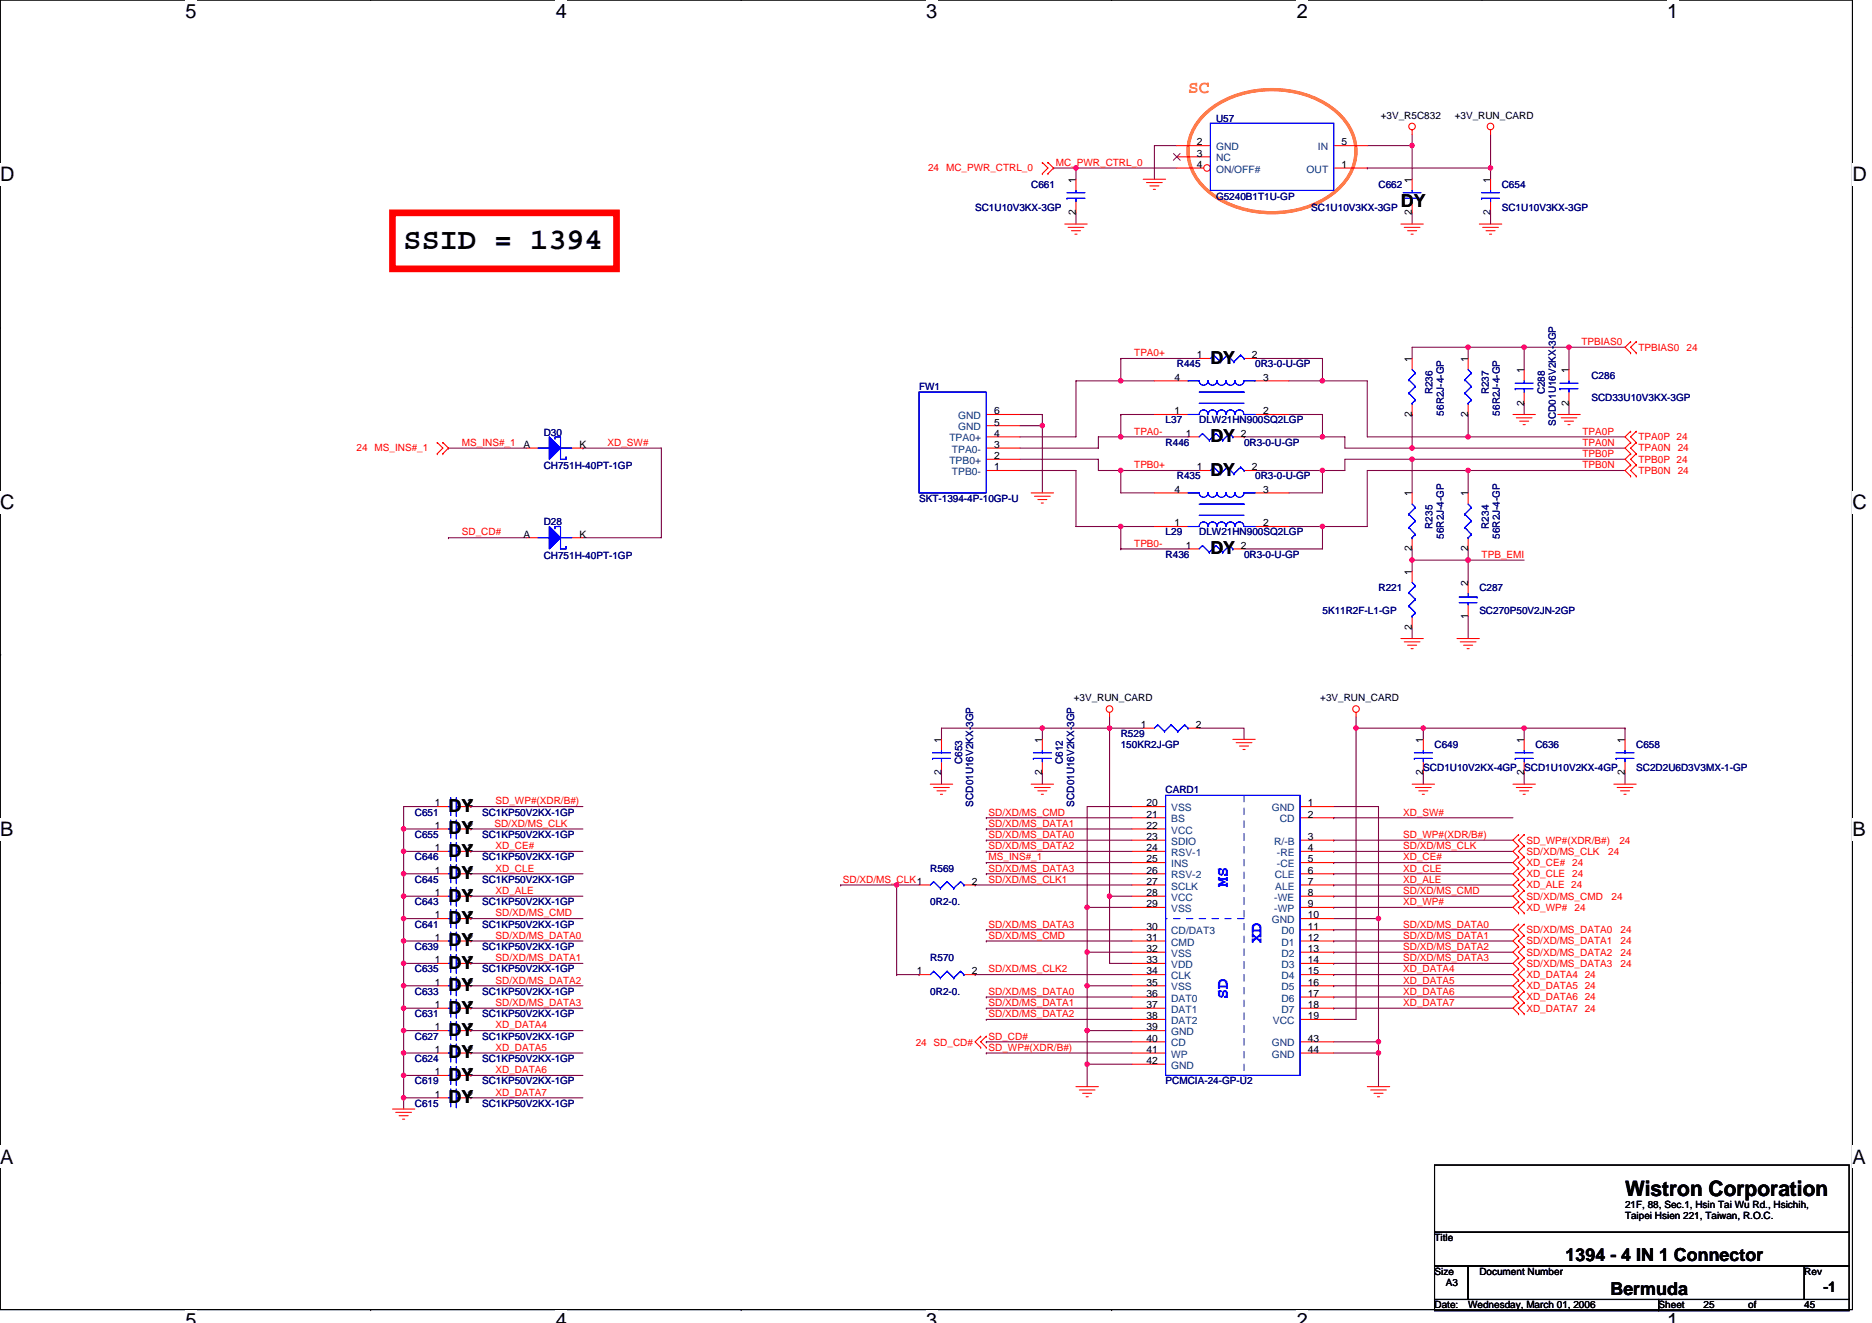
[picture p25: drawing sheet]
<svg xmlns="http://www.w3.org/2000/svg" width="297mm" height="210mm" viewBox="0 0 297 210" stroke-linecap="round" stroke-linejoin="round" font-family="sans-serif">
<defs><g id="words">
<text font-size="4.8" x="64" y="39.6">SSID = 1394</text>
<text font-size="3.4" x="257.8" y="189.8">Wistron Corporation</text>
<g font-size="3.2">
<text x="29.4" y="2.8">5</text>
<text x="88.2" y="2.8">4</text>
<text x="147" y="2.8">3</text>
<text x="205.8" y="2.8">2</text>
<text x="264.5" y="2.8">1</text>
<text x="0" y="28.8">D</text>
<text x="293.9" y="28.8">D</text>
<text x="0" y="80.8">C</text>
<text x="293.9" y="80.8">C</text>
<text x="0" y="132.7">B</text>
<text x="293.9" y="132.7">B</text>
<text x="0" y="184.7">A</text>
<text x="293.9" y="184.7">A</text>
<text x="29.4" y="210.7">5</text>
<text x="88.2" y="210.7">4</text>
<text x="147" y="210.7">3</text>
<text x="205.8" y="210.7">2</text>
<text x="264.5" y="210.7">1</text>
</g>
<text font-size="2.8" fill="#ff8000" x="188.5" y="14.8">SC</text>
<g font-size="2.8">
<text x="222.3" y="32.9">DY</text>
<text x="192.1" y="57.8">DY</text>
<text x="192.1" y="70.2">DY</text>
<text x="192.1" y="75.5">DY</text>
<text x="192.1" y="88">DY</text>
<text x="71.2" y="128.9">DY</text>
<text x="71.2" y="136">DY</text>
<text x="71.2" y="132.4">DY</text>
<text x="71.2" y="143.1">DY</text>
<text x="71.2" y="139.6">DY</text>
<text x="71.2" y="146.7">DY</text>
<text x="71.2" y="153.8">DY</text>
<text x="71.2" y="150.2">DY</text>
<text x="71.2" y="160.9">DY</text>
<text x="71.2" y="157.3">DY</text>
<text x="71.2" y="168">DY</text>
<text x="71.2" y="164.4">DY</text>
<text x="71.2" y="171.6">DY</text>
<text x="71.2" y="175.1">DY</text>
<text x="248.4" y="200.2">1394 - 4 IN 1 Connector</text>
<text x="255.5" y="205.5">Bermuda</text>
</g>
<g font-size="2.6" fill="#00f">
<text x="194.8" y="140.8" transform="rotate(-90 194.8 140.8)">MS</text>
<text x="200.2" y="149.7" transform="rotate(-90 200.2 149.7)">XD</text>
<text x="194.8" y="158.6" transform="rotate(-90 194.8 158.6)">SD</text>
</g>
<text font-size="2.3" x="289.3" y="205">-1</text>
<g font-size="1.6">
<text x="189.9" y="23.1">2</text>
<text x="212.9" y="23.1">5</text>
<text x="219.1" y="18.8">+3V_R5C832</text>
<text x="230.8" y="18.8">+3V_RUN_CARD</text>
<text x="170.7" y="29" transform="rotate(-90 170.7 29)">1</text>
<text x="189.9" y="24.9">3</text>
<text x="189.9" y="26.6">4</text>
<text x="212.9" y="26.6">1</text>
<text x="224" y="29" transform="rotate(-90 224 29)">1</text>
<text x="236.5" y="29" transform="rotate(-90 236.5 29)">1</text>
<text x="170.7" y="34.2" transform="rotate(-90 170.7 34.2)">2</text>
<text x="224" y="34.2" transform="rotate(-90 224 34.2)">2</text>
<text x="236.5" y="34.2" transform="rotate(-90 236.5 34.2)">2</text>
<text x="189.9" y="56.9">1</text>
<text x="198.6" y="56.9">2</text>
<text x="224" y="57.4" transform="rotate(-90 224 57.4)">1</text>
<text x="232.9" y="57.4" transform="rotate(-90 232.9 57.4)">1</text>
<text x="241.8" y="59.2" transform="rotate(-90 241.8 59.2)">1</text>
<text x="248.9" y="59.2" transform="rotate(-90 248.9 59.2)">1</text>
<text x="157.8" y="65.8">6</text>
<text x="186.4" y="65.8">1</text>
<text x="186.4" y="60.4">4</text>
<text x="200.4" y="60.4">3</text>
<text x="200.4" y="65.8">2</text>
<text x="241.8" y="64.4" transform="rotate(-90 241.8 64.4)">2</text>
<text x="248.9" y="64.4" transform="rotate(-90 248.9 64.4)">2</text>
<text x="83.1" y="71.1">A</text>
<text x="92" y="71.1">K</text>
<text x="157.8" y="67.5">5</text>
<text x="157.8" y="69.3">4</text>
<text x="157.8" y="71.1">3</text>
<text x="188.1" y="69.3">1</text>
<text x="196.9" y="69.3">2</text>
<text x="224" y="66.2" transform="rotate(-90 224 66.2)">2</text>
<text x="232.9" y="66.2" transform="rotate(-90 232.9 66.2)">2</text>
<text x="157.8" y="72.9">2</text>
<text x="157.8" y="74.7">1</text>
<text x="189.9" y="74.7">1</text>
<text x="198.6" y="74.7">2</text>
<text x="186.4" y="83.5">1</text>
<text x="186.4" y="78.2">4</text>
<text x="200.4" y="78.2">3</text>
<text x="200.4" y="83.5">2</text>
<text x="224" y="78.8" transform="rotate(-90 224 78.8)">1</text>
<text x="232.9" y="78.8" transform="rotate(-90 232.9 78.8)">1</text>
<text x="83.1" y="85.3">A</text>
<text x="92" y="85.3">K</text>
<text x="188.1" y="87.1">1</text>
<text x="196.9" y="87.1">2</text>
<text x="224" y="87.5" transform="rotate(-90 224 87.5)">2</text>
<text x="232.9" y="87.5" transform="rotate(-90 232.9 87.5)">2</text>
<text x="224" y="91.2" transform="rotate(-90 224 91.2)">1</text>
<text x="232.9" y="93" transform="rotate(-90 232.9 93)">2</text>
<text x="224" y="99.9" transform="rotate(-90 224 99.9)">2</text>
<text x="232.9" y="98.2" transform="rotate(-90 232.9 98.2)">1</text>
<text x="170.4" y="111.3">+3V_RUN_CARD</text>
<text x="209.5" y="111.3">+3V_RUN_CARD</text>
<text x="149.4" y="117.9" transform="rotate(-90 149.4 117.9)">1</text>
<text x="165.4" y="117.9" transform="rotate(-90 165.4 117.9)">1</text>
<text x="181" y="115.5">1</text>
<text x="189.8" y="115.5">2</text>
<text x="225.8" y="117.9" transform="rotate(-90 225.8 117.9)">1</text>
<text x="241.8" y="117.9" transform="rotate(-90 241.8 117.9)">1</text>
<text x="257.8" y="117.9" transform="rotate(-90 257.8 117.9)">1</text>
<text x="149.4" y="123.1" transform="rotate(-90 149.4 123.1)">2</text>
<text x="165.4" y="123.1" transform="rotate(-90 165.4 123.1)">2</text>
<text x="225.8" y="123.1" transform="rotate(-90 225.8 123.1)">2</text>
<text x="241.8" y="123.1" transform="rotate(-90 241.8 123.1)">2</text>
<text x="257.8" y="123.1" transform="rotate(-90 257.8 123.1)">2</text>
<text x="69" y="128">1</text>
<text x="69" y="131.6">1</text>
<text x="74.2" y="128">2</text>
<text x="74.2" y="131.6">2</text>
<text x="181.9" y="128">20</text>
<text x="181.9" y="129.8">21</text>
<text x="181.9" y="131.6">22</text>
<text x="207.5" y="128">1</text>
<text x="207.5" y="129.8">2</text>
<text x="69" y="135.1">1</text>
<text x="74.2" y="135.1">2</text>
<text x="181.9" y="133.3">23</text>
<text x="181.9" y="135.1">24</text>
<text x="181.9" y="136.9">25</text>
<text x="207.5" y="133.3">3</text>
<text x="207.5" y="135.1">4</text>
<text x="207.5" y="136.9">5</text>
<text x="69" y="142.2">1</text>
<text x="69" y="138.7">1</text>
<text x="74.2" y="142.2">2</text>
<text x="74.2" y="138.7">2</text>
<text x="154.2" y="140.4">2</text>
<text x="181.9" y="138.7">26</text>
<text x="181.9" y="140.4">27</text>
<text x="181.9" y="142.2">28</text>
<text x="181.9" y="144">29</text>
<text x="207.5" y="138.7">6</text>
<text x="207.5" y="140.4">7</text>
<text x="207.5" y="142.2">8</text>
<text x="207.5" y="144">9</text>
<text x="69" y="145.8">1</text>
<text x="69" y="149.3">1</text>
<text x="74.2" y="145.8">2</text>
<text x="74.2" y="149.3">2</text>
<text x="181.9" y="147.6">30</text>
<text x="181.9" y="149.3">31</text>
<text x="207.5" y="145.8">10</text>
<text x="207.5" y="147.6">11</text>
<text x="207.5" y="149.3">12</text>
<text x="69" y="152.9">1</text>
<text x="74.2" y="152.9">2</text>
<text x="145.5" y="154.7">1</text>
<text x="154.2" y="154.7">2</text>
<text x="181.9" y="151.1">32</text>
<text x="181.9" y="152.9">33</text>
<text x="181.9" y="154.7">34</text>
<text x="207.5" y="151.1">13</text>
<text x="207.5" y="152.9">14</text>
<text x="207.5" y="154.7">15</text>
<text x="69" y="160">1</text>
<text x="69" y="156.4">1</text>
<text x="74.2" y="160">2</text>
<text x="74.2" y="156.4">2</text>
<text x="181.9" y="156.4">35</text>
<text x="181.9" y="158.2">36</text>
<text x="181.9" y="160">37</text>
<text x="181.9" y="161.8">38</text>
<text x="207.5" y="161.8">19</text>
<text x="207.5" y="156.4">16</text>
<text x="207.5" y="158.2">17</text>
<text x="207.5" y="160">18</text>
<text x="69" y="167.1">1</text>
<text x="69" y="163.6">1</text>
<text x="74.2" y="167.1">2</text>
<text x="74.2" y="163.6">2</text>
<text x="181.9" y="163.6">39</text>
<text x="181.9" y="165.3">40</text>
<text x="181.9" y="167.1">41</text>
<text x="207.5" y="165.3">43</text>
<text x="207.5" y="167.1">44</text>
<text x="69" y="170.7">1</text>
<text x="74.2" y="170.7">2</text>
<text x="181.9" y="168.9">42</text>
<text x="69" y="174.2">1</text>
<text x="74.2" y="174.2">2</text>
<text x="257.8" y="191.7">21F, 88, Sec.1, Hsin Tai Wu Rd., Hsichih,</text>
<text x="227.6" y="197">Title</text>
<text x="257.8" y="193.5">Taipei Hsien 221, Taiwan, R.O.C.</text>
<text x="227.6" y="202.3">Size</text>
<text x="234.7" y="202.3">Document Number</text>
<text x="286.3" y="202.3">Rev</text>
<text x="227.6" y="207.7">Date:</text>
<text x="229.4" y="204.1">A3</text>
<text x="233" y="207.7">Wednesday, March 01, 2006</text>
<text x="263.2" y="207.7">Sheet</text>
<text x="270.3" y="207.7">25</text>
<text x="277.4" y="207.7">of</text>
<text x="286.3" y="207.7">45</text>
</g>
<g font-size="1.6" fill="#004080">
<text x="193" y="23.8">GND</text>
<text x="209.1" y="23.8">IN</text>
<text x="193" y="25.6">NC</text>
<text x="193" y="27.4">ON/OFF#</text>
<text x="207.3" y="27.4">OUT</text>
<text x="150.6" y="70.1">TPA0+</text>
<text x="151" y="71.8">TPA0-</text>
<text x="152" y="68.3">GND</text>
<text x="152" y="66.5">GND</text>
<text x="150.6" y="73.6">TPB0+</text>
<text x="151" y="75.4">TPB0-</text>
<text x="185.8" y="128.7">VSS</text>
<text x="185.8" y="130.5">BS</text>
<text x="201.8" y="128.7">GND</text>
<text x="203.1" y="130.5">CD</text>
<text x="185.8" y="132.3">VCC</text>
<text x="185.8" y="134.1">SDIO</text>
<text x="185.8" y="135.8">RSV-1</text>
<text x="185.8" y="137.6">INS</text>
<text x="202.2" y="134.1">R/-B</text>
<text x="202.6" y="135.8">-RE</text>
<text x="202.6" y="137.6">-CE</text>
<text x="185.8" y="139.4">RSV-2</text>
<text x="185.8" y="141.2">SCLK</text>
<text x="185.8" y="143">VCC</text>
<text x="202.2" y="143">-WE</text>
<text x="202.3" y="139.4">CLE</text>
<text x="202.3" y="141.2">ALE</text>
<text x="185.8" y="144.7">VSS</text>
<text x="185.8" y="148.3">CD/DAT3</text>
<text x="201.8" y="146.5">GND</text>
<text x="202.2" y="144.7">-WP</text>
<text x="203.3" y="148.3">D0</text>
<text x="185.8" y="150.1">CMD</text>
<text x="185.8" y="151.8">VSS</text>
<text x="185.8" y="153.6">VDD</text>
<text x="185.8" y="155.4">CLK</text>
<text x="203.3" y="150.1">D1</text>
<text x="203.3" y="151.8">D2</text>
<text x="203.3" y="153.6">D3</text>
<text x="203.3" y="155.4">D4</text>
<text x="185.8" y="157.2">VSS</text>
<text x="185.8" y="159">DAT0</text>
<text x="185.8" y="160.7">DAT1</text>
<text x="203.3" y="157.2">D5</text>
<text x="203.3" y="159">D6</text>
<text x="203.3" y="160.7">D7</text>
<text x="185.8" y="162.5">DAT2</text>
<text x="185.8" y="164.3">GND</text>
<text x="185.8" y="166.1">CD</text>
<text x="185.8" y="167.9">WP</text>
<text x="201.8" y="166.1">GND</text>
<text x="201.8" y="167.9">GND</text>
<text x="202" y="162.5">VCC</text>
<text x="185.8" y="169.6">GND</text>
</g>
<g font-size="1.6" fill="#000080">
<text x="193" y="19.4">U57</text>
<text x="163.6" y="29.9">C661</text>
<text x="218.7" y="29.9">C662</text>
<text x="238.3" y="29.9">C654</text>
<text x="154.7" y="33.4">SC1U10V3KX-3GP</text>
<text x="193" y="31.8">G5240B1T1U-GP</text>
<text x="208.1" y="33.4">SC1U10V3KX-3GP</text>
<text x="238.3" y="33.4">SC1U10V3KX-3GP</text>
<text x="186.7" y="58.3">R445</text>
<text x="199.2" y="58.3">0R3-0-U-GP</text>
<text x="145.8" y="61.9">FW1</text>
<text x="227.3" y="62.6" transform="rotate(-90 227.3 62.6)">R236</text>
<text x="229.1" y="66" transform="rotate(-90 229.1 66)">56R2J-4-GP</text>
<text x="236.2" y="62.6" transform="rotate(-90 236.2 62.6)">R237</text>
<text x="238" y="66" transform="rotate(-90 238 66)">56R2J-4-GP</text>
<text x="245.1" y="62.6" transform="rotate(-90 245.1 62.6)">C288</text>
<text x="252.5" y="60.1">C286</text>
<text x="252.5" y="63.6">SCD33U10V3KX-3GP</text>
<text x="86.3" y="69.2">D30</text>
<text x="185" y="70.8">R446</text>
<text x="185" y="67.2">L37</text>
<text x="190.3" y="67.2">DLW21HN900SQ2LGP</text>
<text x="197.4" y="70.8">0R3-0-U-GP</text>
<text x="246.9" y="67.6" transform="rotate(-90 246.9 67.6)">SCD01U16V2KX-3GP</text>
<text x="86.3" y="74.5">CH751H-40PT-1GP</text>
<text x="186.7" y="76.1">R435</text>
<text x="199.2" y="76.1">0R3-0-U-GP</text>
<text x="86.3" y="83.4">D28</text>
<text x="145.8" y="79.7">SKT-1394-4P-10GP-U</text>
<text x="227.3" y="83.9" transform="rotate(-90 227.3 83.9)">R235</text>
<text x="236.2" y="83.9" transform="rotate(-90 236.2 83.9)">R234</text>
<text x="86.3" y="88.7">CH751H-40PT-1GP</text>
<text x="185" y="85">L29</text>
<text x="185" y="88.5">R436</text>
<text x="190.3" y="85">DLW21HN900SQ2LGP</text>
<text x="197.4" y="88.5">0R3-0-U-GP</text>
<text x="229.1" y="85.5" transform="rotate(-90 229.1 85.5)">56R2J-4-GP</text>
<text x="238" y="85.5" transform="rotate(-90 238 85.5)">56R2J-4-GP</text>
<text x="218.7" y="93.9">R221</text>
<text x="234.7" y="93.9">C287</text>
<text x="209.8" y="97.4">5K11R2F-L1-GP</text>
<text x="234.7" y="97.4">SC270P50V2JN-2GP</text>
<text x="177.8" y="117">R529</text>
<text x="177.8" y="118.8">150KR2J-GP</text>
<text x="227.6" y="118.8">C649</text>
<text x="243.6" y="118.8">C636</text>
<text x="259.6" y="118.8">C658</text>
<text x="152.7" y="121.3" transform="rotate(-90 152.7 121.3)">C653</text>
<text x="168.7" y="121.3" transform="rotate(-90 168.7 121.3)">C612</text>
<text x="185" y="125.9">CARD1</text>
<text x="225.8" y="122.3">SCD1U10V2KX-4GP</text>
<text x="241.8" y="122.3">SCD1U10V2KX-4GP</text>
<text x="259.6" y="122.3">SC2D2U6D3V3MX-1-GP</text>
<text x="65.8" y="129.4">C651</text>
<text x="76.5" y="129.4">SC1KP50V2KX-1GP</text>
<text x="154.4" y="128" transform="rotate(-90 154.4 128)">SCD01U16V2KX-3GP</text>
<text x="170.4" y="128" transform="rotate(-90 170.4 128)">SCD01U16V2KX-3GP</text>
<text x="65.8" y="136.5">C646</text>
<text x="65.8" y="133">C655</text>
<text x="76.5" y="136.5">SC1KP50V2KX-1GP</text>
<text x="76.5" y="133">SC1KP50V2KX-1GP</text>
<text x="65.8" y="143.7">C643</text>
<text x="65.8" y="140.1">C645</text>
<text x="76.5" y="143.7">SC1KP50V2KX-1GP</text>
<text x="76.5" y="140.1">SC1KP50V2KX-1GP</text>
<text x="147.6" y="138.3">R569</text>
<text x="147.6" y="143.7">0R2-0.</text>
<text x="65.8" y="147.2">C641</text>
<text x="76.5" y="147.2">SC1KP50V2KX-1GP</text>
<text x="65.8" y="154.3">C635</text>
<text x="65.8" y="150.8">C639</text>
<text x="76.5" y="154.3">SC1KP50V2KX-1GP</text>
<text x="76.5" y="150.8">SC1KP50V2KX-1GP</text>
<text x="147.6" y="152.5">R570</text>
<text x="65.8" y="161.4">C631</text>
<text x="65.8" y="157.9">C633</text>
<text x="76.5" y="161.4">SC1KP50V2KX-1GP</text>
<text x="76.5" y="157.9">SC1KP50V2KX-1GP</text>
<text x="147.6" y="157.9">0R2-0.</text>
<text x="65.8" y="165">C627</text>
<text x="76.5" y="165">SC1KP50V2KX-1GP</text>
<text x="65.8" y="168.6">C624</text>
<text x="65.8" y="172.1">C619</text>
<text x="76.5" y="168.6">SC1KP50V2KX-1GP</text>
<text x="76.5" y="172.1">SC1KP50V2KX-1GP</text>
<text x="185" y="172.1">PCMCIA-24-GP-U2</text>
<text x="65.8" y="175.7">C615</text>
<text x="76.5" y="175.7">SC1KP50V2KX-1GP</text>
</g>
<g font-size="1.6" fill="#f00">
<text x="147.3" y="27.2">24 MC_PWR_CTRL_0</text>
<text x="167.5" y="26.3">MC_PWR_CTRL_0</text>
<text x="180" y="56.5">TPA0+</text>
<text x="250.9" y="54.8">TPBIAS0</text>
<text x="260" y="55.6">TPBIAS0</text>
<text x="267.6" y="55.6">24</text>
<text x="56.6" y="71.6">24 MS_INS#_1</text>
<text x="73.3" y="70.8">MS_INS#_1</text>
<text x="96.4" y="70.8">XD_SW#</text>
<text x="180" y="69">TPA0-</text>
<text x="251.1" y="69">TPA0P</text>
<text x="251.1" y="70.8">TPA0N</text>
<text x="260" y="69.9">TPA0P 24</text>
<text x="260" y="71.6">TPA0N</text>
<text x="266.2" y="71.6">24</text>
<text x="180" y="74.3">TPB0+</text>
<text x="251.1" y="74.3">TPB0N</text>
<text x="251.1" y="72.5">TPB0P</text>
<text x="260" y="73.4">TPB0P 24</text>
<text x="260" y="75.2">TPB0N</text>
<text x="266.2" y="75.2">24</text>
<text x="73.3" y="85">SD_CD#</text>
<text x="180" y="86.8">TPB0-</text>
<text x="235.1" y="88.5">TPB_EMI</text>
<text x="78.5" y="131.2">SD/XD/MS_CLK</text>
<text x="78.6" y="127.7">SD_WP#(XDR/B#)</text>
<text x="156.9" y="131.2">SD/XD/MS_DATA1</text>
<text x="156.9" y="129.4">SD/XD/MS_CMD</text>
<text x="222.6" y="129.4">XD_SW#</text>
<text x="78.6" y="134.8">XD_CE#</text>
<text x="156.9" y="136.5">MS_INS#_1</text>
<text x="156.9" y="133">SD/XD/MS_DATA0</text>
<text x="156.9" y="134.8">SD/XD/MS_DATA2</text>
<text x="222.6" y="133">SD_WP#(XDR/B#)</text>
<text x="222.6" y="136.5">XD_CE#</text>
<text x="222.6" y="134.8">SD/XD/MS_CLK</text>
<text x="242.2" y="135.7">SD/XD/MS_CLK</text>
<text x="242.2" y="137.4">XD_CE#</text>
<text x="242.2" y="133.9">SD_WP#(XDR/B#)</text>
<text x="249.5" y="137.4">24</text>
<text x="255.2" y="135.7">24</text>
<text x="257" y="133.9">24</text>
<text x="78.6" y="138.3">XD_CLE</text>
<text x="78.6" y="141.9">XD_ALE</text>
<text x="133.7" y="140.1">SD/XD/MS_CLK1</text>
<text x="156.9" y="138.3">SD/XD/MS_DATA3</text>
<text x="156.9" y="140.1">SD/XD/MS_CLK1</text>
<text x="222.6" y="141.9">SD/XD/MS_CMD</text>
<text x="222.6" y="138.3">XD_CLE</text>
<text x="222.6" y="140.1">XD_ALE</text>
<text x="222.6" y="143.7">XD_WP#</text>
<text x="242.2" y="139.2">XD_CLE</text>
<text x="242.2" y="141">XD_ALE 24</text>
<text x="242.2" y="142.8">SD/XD/MS_CMD</text>
<text x="249.5" y="139.2">24</text>
<text x="255.7" y="142.8">24</text>
<text x="78.6" y="145.4">SD/XD/MS_CMD</text>
<text x="78.6" y="149">SD/XD/MS_DATA0</text>
<text x="156.9" y="149">SD/XD/MS_CMD</text>
<text x="156.9" y="147.2">SD/XD/MS_DATA3</text>
<text x="222.6" y="147.2">SD/XD/MS_DATA0</text>
<text x="222.6" y="149">SD/XD/MS_DATA1</text>
<text x="242.2" y="144.5">XD_WP#</text>
<text x="242.2" y="148.1">SD/XD/MS_DATA0</text>
<text x="242.2" y="149.9">SD/XD/MS_DATA1</text>
<text x="249.8" y="144.5">24</text>
<text x="257.1" y="148.1">24</text>
<text x="257.1" y="149.9">24</text>
<text x="78.6" y="152.5">SD/XD/MS_DATA1</text>
<text x="156.9" y="154.3">SD/XD/MS_CLK2</text>
<text x="222.6" y="154.3">XD_DATA4</text>
<text x="222.6" y="150.8">SD/XD/MS_DATA2</text>
<text x="222.6" y="152.5">SD/XD/MS_DATA3</text>
<text x="242.2" y="151.7">SD/XD/MS_DATA2</text>
<text x="242.2" y="153.4">SD/XD/MS_DATA3</text>
<text x="242.2" y="155.2">XD_DATA4 24</text>
<text x="257.1" y="151.7">24</text>
<text x="257.1" y="153.4">24</text>
<text x="78.6" y="156.1">SD/XD/MS_DATA2</text>
<text x="78.6" y="159.7">SD/XD/MS_DATA3</text>
<text x="156.9" y="159.7">SD/XD/MS_DATA1</text>
<text x="156.9" y="157.9">SD/XD/MS_DATA0</text>
<text x="156.9" y="161.4">SD/XD/MS_DATA2</text>
<text x="222.6" y="157.9">XD_DATA6</text>
<text x="222.6" y="159.7">XD_DATA7</text>
<text x="222.6" y="156.1">XD_DATA5</text>
<text x="242.2" y="157">XD_DATA5 24</text>
<text x="242.2" y="158.8">XD_DATA6 24</text>
<text x="242.2" y="160.5">XD_DATA7 24</text>
<text x="78.6" y="163.2">XD_DATA4</text>
<text x="78.6" y="166.8">XD_DATA5</text>
<text x="145.3" y="166.1">24 SD_CD#</text>
<text x="156.9" y="165">SD_CD#</text>
<text x="156.9" y="166.8">SD_WP#(XDR/B#)</text>
<text x="78.6" y="170.3">XD_DATA6</text>
<text x="78.6" y="173.9">XD_DATA7</text>
</g>
</g></defs>
<path d="M0 0h293.9v207.9h-293.9z" fill="none" stroke="#000" stroke-width=".17"/>
<g fill="#fff">
<path d="M29.4 0h1.8v3.5h-1.8z"/>
<path d="M29.4 207.9h1.8v2h-1.8z"/>
</g>
<path d="M58.8 0h.1M58.8 207.9h.1" fill="none" stroke="#000" stroke-width=".17"/>
<g fill="#fff">
<path d="M88.2 0h1.8v3.5h-1.8z"/>
<path d="M88.2 207.9h1.8v2h-1.8z"/>
</g>
<path d="M117.6 0h.1M117.6 207.9h.1" fill="none" stroke="#000" stroke-width=".17"/>
<g fill="#fff">
<path d="M147 0h1.7v3.5h-1.7z"/>
<path d="M147 207.9h1.7v2h-1.7z"/>
</g>
<path d="M176.4 0h.1M176.4 207.9h.1" fill="none" stroke="#000" stroke-width=".17"/>
<g fill="#fff">
<path d="M205.8 0h1.7v3.5h-1.7z"/>
<path d="M205.8 207.9h1.7v2h-1.7z"/>
</g>
<path d="M235.2 0h.1M235.2 207.9h.1" fill="none" stroke="#000" stroke-width=".17"/>
<g fill="#fff">
<path d="M264.5 0h1.8v3.5h-1.8z"/>
<path d="M264.5 207.9h1.8v2h-1.8z"/>
<path d="M0 26h2.3v3.5h-2.3z"/>
<path d="M293.9 26h2.3v3.5h-2.3z"/>
<path d="M0 77.9h2.3v3.5h-2.3z"/>
<path d="M293.9 77.9h2.3v3.5h-2.3z"/>
</g>
<path d="M0 52h.1M293.9 52h.1" fill="none" stroke="#000" stroke-width=".17"/>
<g fill="#fff">
<path d="M0 129.9h2.1v3.5h-2.1z"/>
<path d="M293.9 129.9h2.1v3.5h-2.1z"/>
</g>
<path d="M0 103.9h.1M293.9 103.9h.1" fill="none" stroke="#000" stroke-width=".17"/>
<path d="M0 103.9h.1" fill="none" stroke="#000" stroke-width=".16"/>
<g fill="#fff">
<path d="M0 181.9h2.2v3.5h-2.2z"/>
<path d="M293.9 181.9h2.2v3.5h-2.2z"/>
</g>
<path d="M0 155.9h.1M293.9 155.9h.1M227.6 184.9h65.8v10.7h-65.8zM227.6 195.6h65.8v5.3h-65.8zM227.6 200.9h5.4v5.3h-5.4zM227.6 206.2h35.6v1.8h-35.6zM233 200.9h53.3v5.3h-53.3zM263.2 206.2h30.2v1.8h-30.2zM286.3 200.9h7.1v5.3h-7.1z" fill="none" stroke="#000" stroke-width=".17"/>
<g fill="none" stroke="#800040" stroke-width=".17">
<path d="M167.2 26.7h3.5v1.7M167.2 26.7h.1M170.7 26.7h.1M170.7 33.8v1.8M170.7 26.7h16M186.7 23.1h-3.5v5.3M217 23.1h7.1M217 26.7h.1M217 26.7h19.5M224.1 21.3v1.8M224.1 23.1h.1M224.1 33.8v1.8"/>
<path d="M224.1 23.1v5.3M236.5 21.3v5.4M236.5 26.7v1.7M236.5 33.8v1.8M177.8 56.9h.1M177.8 56.9v3.6M177.8 56.9h12.5M199.2 56.9h10.6v3.6M224.1 56.9v-1.8h8.9v1.8M233 55.1h8.8v3.6M233 55.1h.1M241.8 55.1h7.2v3.6"/>
<path d="M241.8 55.1h.1M249 55.1h.1M249 55.1h8.8M71.2 71.1h.1M71.2 71.1h12.4M92.5 71.1h.1M92.5 71.1h12.4v14.2h-12.4M161.8 65.8h3.6v1.8M161.8 67.6h3.6M161.8 72.9h12.5v1.8h3.5M161.8 74.7h8.9v8.9h7.1M165.4 67.6h.1"/>
<path d="M165.4 67.6v10.6M177.8 74.7v3.5h5.4M177.8 74.7h.1M177.8 65.8h5.4M177.8 65.8h.1M177.8 69.3h.1M177.8 60.5h.1M177.8 69.3h-3.5v1.8h-12.5M177.8 60.5h-7.1v8.8h-8.9M177.8 74.7h12.5M177.8 65.8v3.5M177.8 69.3h10.7"/>
<path d="M177.8 60.5h5.4M197.4 69.3h.1M197.4 69.3h12.4M199.2 74.7h10.6M204.5 65.8h5.3v3.5M204.5 60.5h5.3M209.8 74.7v3.5h-5.3M209.8 74.7h.1M209.8 60.5h.1M209.8 69.3h3.6v1.8h10.7M209.8 60.5h7.2v8.8h16M224.1 72.9h-10.7v1.8h-3.6"/>
<path d="M224.1 72.9v5.3M224.1 65.8h.1M224.1 71.1h.1M224.1 72.9h.1M224.1 65.8v5.3M224.1 71.1h33.7M224.1 72.9h33.7M233 74.7h-16v8.9h-7.2M233 74.7v3.5M233 74.7h.1M233 65.8v3.5M233 69.3h.1"/>
<path d="M233 74.7h24.8M233 69.3h24.8M241.8 64v1.8M249 64v1.8M71.2 85.3h.1M71.2 85.3h12.4M177.8 83.6h.1M177.8 83.6v3.5M177.8 87.1h.1M177.8 83.6h5.4M177.8 87.1h10.7M204.5 83.6h5.3"/>
<path d="M209.8 83.6h.1M209.8 83.6v3.5h-12.4M224.1 87.1v1.8M224.1 88.9h.1M224.1 99.6v1.7M224.1 88.9v1.8M224.1 88.9h17.7M233 87.1v1.8M233 88.9v3.6M233 97.8v3.5M233 88.9h.1M165.4 115.6h.1"/>
<path d="M165.4 115.6v1.7M165.4 115.6h-16v1.7M165.4 115.6h10.7M176.1 115.6h.1M176.1 113.8v1.8M176.1 115.6h5.3M176.1 115.6v37.3h3.5M190.3 115.6h7.1v1.7M215.2 113.8v1.8M215.2 115.6h10.6M215.2 115.6h.1M215.2 115.6v46.2h-3.6"/>
<path d="M225.8 115.6v1.7M225.8 115.6h.1M225.8 115.6h32M241.8 115.6v1.7M257.8 115.6h.1M257.8 115.6v1.7M64 131.6v3.5h5.4M64 131.6h.1M64 135.1v3.6h5.4M64 135.1h.1M64 138.7v3.5h5.4M64 138.7h.1"/>
<path d="M69.4 128h-5.4v3.6h5.4M74.7 138.7h.1M74.7 128h.1M74.7 135.1h.1M74.7 131.6h.1M74.7 138.7h17.8M74.7 128h17.8M74.7 135.1h17.8M74.7 131.6h17.8M149.4 122.7v1.8M156.5 138.7h.1M156.5 136.9h.1"/>
<path d="M156.5 133.3h.1M156.5 131.6h.1M156.5 135.1h.1M156.5 129.8h.1M156.5 138.7h23.1M156.5 135.1h23.1M156.5 131.6h23.1M156.5 133.3h23.1M156.5 136.9h23.1M156.5 129.8h23.1M165.4 122.7v1.8M179.6 128h-7.1v16h7.1"/>
<path d="M211.6 138.7h.1M211.6 133.3h.1M211.6 136.9h.1M211.6 135.1h.1M211.6 129.8h.1M211.6 128h7.1v17.8M211.6 138.7h28.5M211.6 135.1h28.5M211.6 133.3h28.5M211.6 136.9h28.5M211.6 129.8h28.5M225.8 122.7v1.8"/>
<path d="M241.8 122.7v1.8M257.8 122.7v1.8M64 149.4v3.5h5.4M64 149.4h.1M64 152.9v3.6h5.4M64 152.9h.1M64 156.5v3.5h5.4M64 156.5h.1M64 142.2v3.6h5.4M64 142.2h.1M64 145.8v3.6h5.4M64 145.8h.1"/>
<path d="M74.7 145.8h.1M74.7 142.2h.1M74.7 156.5h.1M74.7 149.4h.1M74.7 152.9h.1M74.7 145.8h17.8M74.7 142.2h17.8M74.7 156.5h17.8M74.7 149.4h17.8M74.7 152.9h17.8M133.4 140.5h.1M133.4 140.5h8.9"/>
<path d="M142.3 140.5h3.5M142.3 154.7h.1M142.3 154.7h3.5M142.3 140.5v14.2M145.8 154.7h.1M154.7 154.7h.1M154.7 140.5h.1M154.7 140.5h24.9M154.7 154.7h24.9M156.5 149.4h.1M156.5 158.2h.1M156.5 147.6h.1"/>
<path d="M156.5 149.4h23.1M156.5 158.2h23.1M156.5 147.6h23.1M172.5 144v7.1h7.1M172.5 144h.1M172.5 156.5v7.1M172.5 156.5h.1M172.5 151.1h.1M172.5 156.5h7.1M172.5 151.1v5.4M176.1 142.2h.1M176.1 142.2h3.5"/>
<path d="M211.6 142.2h.1M211.6 140.5h.1M211.6 158.2h.1M211.6 154.7h.1M211.6 156.5h.1M211.6 151.1h.1M211.6 152.9h.1M211.6 147.6h.1M211.6 149.4h.1M211.6 144h.1M211.6 145.8h7.1M211.6 142.2h28.5"/>
<path d="M211.6 156.5h28.5M211.6 149.4h28.5M211.6 152.9h28.5M211.6 140.5h28.5M211.6 158.2h28.5M211.6 154.7h28.5M211.6 151.1h28.5M211.6 147.6h28.5M211.6 144h28.5M218.7 145.8h.1M218.7 145.8v26.7M64 174.2h.1"/>
<path d="M64 163.6h5.4M64 160h.1M64 163.6v3.5h5.4M64 163.6h.1M64 167.1v3.6h5.4M64 167.1h.1M64 170.7v3.5h5.4M64 170.7h.1M64 160v3.6M64 174.2v1.8M74.7 170.7h.1M74.7 174.2h.1"/>
<path d="M74.7 163.6h.1M74.7 167.1h.1M74.7 160h.1M74.7 170.7h17.8M74.7 174.2h17.8M74.7 163.6h17.8M74.7 167.1h17.8M74.7 160h17.8M156.5 160h.1M156.5 165.4h.1M156.5 161.8h.1M156.5 167.1h.1"/>
<path d="M156.5 167.1h23.1M156.5 160h23.1M156.5 165.4h23.1M156.5 161.8h23.1M172.5 168.9h.1M172.5 163.6h.1M172.5 163.6h7.1M172.5 168.9h7.1M172.5 163.6v8.9M211.6 165.4h7.1M211.6 160h.1M211.6 167.1h7.1"/>
<path d="M211.6 160h28.5M218.7 167.1h.1M218.7 165.4h.1"/>
</g>
<g fill="#f0f" stroke="#f0f" stroke-width=".17">
<circle cx="236.5" cy="26.7" r=".35"/>
<circle cx="224.1" cy="23.1" r=".35"/>
<circle cx="170.7" cy="26.7" r=".35"/>
<circle cx="165.4" cy="67.6" r=".35"/>
<circle cx="177.8" cy="74.7" r=".35"/>
<circle cx="209.8" cy="74.7" r=".35"/>
<circle cx="209.8" cy="83.6" r=".35"/>
<circle cx="177.8" cy="83.6" r=".35"/>
<circle cx="177.8" cy="69.3" r=".35"/>
<circle cx="177.8" cy="60.4" r=".35"/>
<circle cx="209.8" cy="60.4" r=".35"/>
<circle cx="209.8" cy="69.3" r=".35"/>
<circle cx="232.9" cy="88.9" r=".35"/>
<circle cx="224.1" cy="88.9" r=".35"/>
<circle cx="232.9" cy="74.7" r=".35"/>
<circle cx="248.9" cy="55.1" r=".35"/>
<circle cx="224.1" cy="71.1" r=".35"/>
<circle cx="232.9" cy="69.3" r=".35"/>
<circle cx="224.1" cy="72.9" r=".35"/>
<circle cx="241.8" cy="55.1" r=".35"/>
<circle cx="232.9" cy="55.1" r=".35"/>
<circle cx="218.7" cy="145.8" r=".35"/>
<circle cx="218.7" cy="167.1" r=".35"/>
<circle cx="64" cy="174.2" r=".35"/>
<circle cx="64" cy="149.3" r=".35"/>
<circle cx="172.5" cy="168.9" r=".35"/>
<circle cx="172.5" cy="163.6" r=".35"/>
<circle cx="64" cy="152.9" r=".35"/>
<circle cx="225.8" cy="115.6" r=".35"/>
<circle cx="64" cy="131.6" r=".35"/>
<circle cx="176" cy="115.6" r=".35"/>
<circle cx="64" cy="156.5" r=".35"/>
<circle cx="172.5" cy="144" r=".35"/>
<circle cx="165.4" cy="115.6" r=".35"/>
<circle cx="176" cy="142.2" r=".35"/>
<circle cx="64" cy="135.1" r=".35"/>
<circle cx="64" cy="138.7" r=".35"/>
<circle cx="64" cy="160" r=".35"/>
<circle cx="64" cy="163.6" r=".35"/>
<circle cx="64" cy="142.2" r=".35"/>
<circle cx="64" cy="167.1" r=".35"/>
<circle cx="172.5" cy="156.5" r=".35"/>
<circle cx="172.5" cy="151.1" r=".35"/>
<circle cx="215.2" cy="115.6" r=".35"/>
<circle cx="64" cy="145.8" r=".35"/>
<circle cx="64" cy="170.7" r=".35"/>
<circle cx="218.7" cy="165.3" r=".35"/>
<circle cx="241.8" cy="115.6" r=".35"/>
<circle cx="142.3" cy="140.4" r=".35"/>
</g>
<g fill="none" stroke="#f00" stroke-width=".17">
<path d="M165.4 27.6h.1M165.4 25.8h.1M165.4 25.8l.9 .9-.9 .9M166.3 25.8h.1M166.3 27.6h.1M166.3 25.8l.9 .9-.9 .9M168.9 35.6h3.6M169.5 36.1h2.5M170 36.6h1.4M170.6 37.2h.3M181.4 28.4h3.6M181.9 29h2.5"/>
<path d="M182.5 29.5h1.4M183 30.1h.3M186.7 23.1h5.4M186.7 24.9h5.4M211.6 26.7h5.4M222.3 35.6h3.5M222.8 36.1h2.5M223.3 36.6h1.5M223.9 37.2h.3M224.1 20.6v.7M234.7 35.6h3.6M235.3 36.1h2.5"/>
<path d="M235.8 36.6h1.4M236.3 37.2h.4M236.5 20.6v.7M190.3 56.9h1.8M197.4 56.9h1.8M224.1 56.9v1.8M233 56.9v1.8M258.7 54.2h.1M258.7 56h.1M258.7 54.2l-.9 .9 .9 .9M259.6 56h.1M259.6 54.2h.1"/>
<path d="M259.6 54.2l-.9 .9 .9 .9M69.4 72h.1M69.4 70.2h.1M69.4 70.2l.9 .9-.9 .9M70.3 70.2h.1M70.3 72h.1M70.3 70.2l.9 .9-.9 .9M163.6 78.2h3.6M164.1 78.8h2.5M164.7 79.3h1.4M165.2 79.8h.4M188.5 69.3h1.8"/>
<path d="M195.6 69.3h1.8M224.1 64v1.8M233 64v1.8M240.1 65.8h3.5M240.6 66.3h2.5M241.1 66.8h1.5M241.7 67.4h.3M247.2 65.8h3.5M247.7 66.3h2.5M248.2 66.8h1.5M248.8 67.4h.3M258.7 68.5h.1"/>
<path d="M258.7 70.2h.1M258.7 72h.1M258.7 73.8h.1M258.7 75.6h.1M258.7 68.5l-.9 .8 .9 .9M258.7 70.2l-.9 .9 .9 .9M258.7 72l-.9 .9 .9 .9M258.7 73.8l-.9 .9 .9 .9M259.6 70.2h.1M259.6 68.5h.1M259.6 72h.1M259.6 73.8h.1"/>
<path d="M259.6 75.6h.1M259.6 68.5l-.9 .8 .9 .9M259.6 70.2l-.9 .9 .9 .9M259.6 72l-.9 .9 .9 .9M259.6 73.8l-.9 .9 .9 .9M176.1 113.1v.7M195.6 117.3h3.6M196.1 117.9h2.5M196.7 118.4h1.4M197.2 119h.4M215.2 113.1v.7M222.3 101.3h3.5"/>
<path d="M222.8 101.9h2.5M223.3 102.4h1.5M223.9 103h.3M231.2 101.3h3.5M231.7 101.9h2.5M232.2 102.4h1.5M232.8 103h.3M69.4 128h1.8M69.4 135.1h1.8M72.9 128h1.8M72.9 135.1h1.8M147.6 124.5h3.6"/>
<path d="M148.1 125h2.5M148.7 125.5h1.4M149.2 126.1h.4M163.6 124.5h3.6M164.1 125h2.5M164.7 125.5h1.4M165.2 126.1h.4M224.1 124.5h3.5M224.6 125h2.5M225.1 125.5h1.5M225.7 126.1h.3M240.1 124.5h3.5"/>
<path d="M240.6 125h2.5M241 134.2h.1M241 136h.1M241 137.8h.1M241 139.6h.1M241 132.5h.1M241 134.2l-.9 .9 .9 .9M241 136l-.9 .9 .9 .9M241 137.8l-.9 .9 .9 .9M241 139.6l-.9 .9 .9 .9M241 132.5l-.9 .8 .9 .9M241.1 125.5h1.5"/>
<path d="M241.7 126.1h.3M241.8 136h.1M241.8 134.2h.1M241.8 137.8h.1M241.8 139.6h.1M241.8 132.5h.1M241.8 134.2l-.8 .9 .8 .9M241.8 136l-.8 .9 .8 .9M241.8 137.8l-.8 .9 .8 .9M241.8 139.6l-.8 .9 .8 .9M241.8 132.5l-.8 .8 .8 .9M256.1 124.5h3.5"/>
<path d="M256.6 125h2.5M257.1 125.5h1.5M257.7 126.1h.3M241 141.4h.1M241 143.1h.1M241 144.9h.1M241 146.7h.1M241 148.5h.1M241 150.2h.1M241 152h.1M241 153.8h.1M241 155.6h.1"/>
<path d="M241 157.4h.1M241 159.1h.1M241 141.4l-.9 .8 .9 .9M241 143.1l-.9 .9 .9 .9M241 146.7l-.9 .9 .9 .9M241 148.5l-.9 .9 .9 .8M241 150.2l-.9 .9 .9 .9M241 152l-.9 .9 .9 .9M241 153.8l-.9 .9 .9 .9M241 155.6l-.9 .9 .9 .9M241 157.4l-.9 .8 .9 .9M241 159.1l-.9 .9 .9 .9"/>
<path d="M241.8 141.4h.1M241.8 143.1h.1M241.8 144.9h.1M241.8 148.5h.1M241.8 146.7h.1M241.8 150.2h.1M241.8 152h.1M241.8 153.8h.1M241.8 155.6h.1M241.8 157.4h.1M241.8 159.1h.1M241.8 141.4l-.8 .8 .8 .9"/>
<path d="M241.8 143.1l-.8 .9 .8 .9M241.8 146.7l-.8 .9 .8 .9M241.8 148.5l-.8 .9 .8 .8M241.8 150.2l-.8 .9 .8 .9M241.8 152l-.8 .9 .8 .9M241.8 153.8l-.8 .9 .8 .9M241.8 155.6l-.8 .9 .8 .9M241.8 157.4l-.8 .8 .8 .9M241.8 159.1l-.8 .9 .8 .9M62.3 176h3.5M62.8 176.6h2.5M63.3 177.1h1.5"/>
<path d="M63.9 177.6h.3M155.6 164.5h.1M155.6 166.2h.1M155.6 164.5l-.9 .9 .9 .8M156.5 164.5h.1M156.5 166.2h.1M156.5 164.5l-.9 .9 .9 .8M170.7 172.5h3.6M171.3 173h2.5M171.8 173.5h1.4M172.3 174.1h.4M217 172.5h3.5"/>
<path d="M217.5 173h2.5M218 173.5h1.5M218.6 174.1h.3M241 160.9h.1M241.8 160.9h.1"/>
<circle cx="224.1" cy="20.1" r=".52"/>
<circle cx="236.5" cy="20.1" r=".52"/>
<circle cx="176" cy="112.5" r=".52"/>
<circle cx="215.2" cy="112.5" r=".52"/>
</g>
<path d="M62.3 33.8h35.5v8.9h-35.5z" fill="none" stroke="#f00" stroke-width="1.1"/>
<path d="M191.4 17.9a16.4 16.4 0 0 1 14.9-3.1 12.2 12.2 0 0 1 8.1 5.9 7.7 7.7 0 0 1-2.2 9.4 16.7 16.7 0 0 1-17.5 2.1 10 10 0 0 1-6.1-7.1 8 8 0 0 1 2.8-7.2z" fill="none" stroke="#ff8000" stroke-width=".53"/>
<g fill="none" stroke="#00f" stroke-width=".17">
<path d="M192.6 56.4h.1M192.6 56.4l-.5 .5M192.6 56.4l1.1 1M193.7 57.4h.1M194.7 56.4h.1M194.7 56.4l-1 1M194.7 56.4l1.1 1M195.8 57.4h.1M196.9 56.4h.1M196.9 56.4l-1.1 1M196.9 56.4l.5 .5M197.4 56.9h.1"/>
<path d="M224.1 58.7l.5 .5M224.6 59.2h.1M224.6 59.2l-1.1 1.1M233 58.7l.5 .5M233.5 59.2h.1M233.5 59.2l-1.1 1.1M190.8 68.8h.1M190.8 68.8l-.5 .5M190.8 68.8l1.1 1.1M191.9 69.9h.1M193 68.8h.1M193 68.8l-1.1 1.1"/>
<path d="M193 68.8l1 1.1M194 69.9h.1M195.1 68.8h.1M195.1 68.8l-1.1 1.1M195.1 68.8l.5 .5M195.6 69.3h.1M223.5 60.3h.1M223.5 62.4h.1M223.5 60.3l1.1 1M223.5 62.4l1.1 1.1M224.1 64h.1M224.6 61.3h.1"/>
<path d="M224.6 63.5h.1M224.6 61.3l-1.1 1.1M224.6 63.5l-.5 .5M232.4 60.3h.1M232.4 62.4h.1M232.4 60.3l1.1 1M232.4 62.4l1.1 1.1M233 64h.1M233.5 61.3h.1M233.5 63.5h.1M233.5 61.3l-1.1 1.1M233.5 63.5l-.5 .5"/>
<path d="M71.2 128h.3M71.2 135.1h.3M71.5 126.6v2.8M71.5 133.7v2.8M72.4 128h.5M72.4 129.4h.1M72.4 135.1h.5M72.4 136.5h.1M72.4 126.6v2.8M72.4 133.7v2.8"/>
</g>
<path d="M186.2 24.4l1.1 1M187.3 24.4l-1.1 1" fill="none" stroke="#804000" stroke-width=".16"/>
<circle cx="191.5" cy="26.7" r=".52" fill="#fff" stroke="#f00" stroke-width=".17"/>
<g fill="none" stroke="#f00" stroke-width=".17">
<path d="M170.7 28.4v1.8M170.7 32v1.8M186.7 26.7h4.3M211.6 23.1h5.4M224.1 28.4v1.8M224.1 32v1.8M236.5 28.4v1.8M236.5 32v1.8M241.8 58.7v1.8M249 58.7v1.8M83.6 71.1h1.8M90.7 71.1h1.8"/>
<path d="M156.5 74.7h5.3M156.5 72.9h5.3M156.5 71.1h5.3M156.5 69.3h5.3M156.5 67.6h5.3M156.5 65.8h5.3M183.2 78.2h5.3M183.2 65.8h5.3M183.2 60.5h5.3M190.3 74.7h1.8M197.4 74.7h1.8M199.2 78.2h5.3"/>
<path d="M199.2 65.8h5.3M199.2 60.5h5.3M224.1 78.2v1.8M233 78.2v1.8M241.8 62.2v1.8M249 62.2v1.8M83.6 85.3h1.8M90.7 85.3h1.8M183.2 83.6h5.3M188.5 87.1h1.8M195.6 87.1h1.8M199.2 83.6h5.3"/>
<path d="M224.1 85.3v1.8M224.1 90.7v1.8M224.1 97.8v1.8M233 85.3v1.8M233 92.5v1.7M233 96v1.8M149.4 117.3v1.8M165.4 117.3v1.8M181.4 115.6h1.8M188.5 115.6h1.8M225.8 117.3v1.8M241.8 117.3v1.8"/>
<path d="M257.8 117.3v1.8M69.4 131.6h1.8M69.4 138.7h1.8M72.9 131.6h1.8M72.9 138.7h1.8M149.4 120.9v1.8M165.4 120.9v1.8M179.6 128h5.4M179.6 129.8h5.4M179.6 131.6h5.4M179.6 133.3h5.4M179.6 135.1h5.4"/>
<path d="M179.6 136.9h5.4M179.6 138.7h5.4M206.3 128h5.3M206.3 129.8h5.3M206.3 133.3h5.3M206.3 135.1h5.3M206.3 136.9h5.3M206.3 138.7h5.3M225.8 120.9v1.8M241.8 120.9v1.8M257.8 120.9v1.8M69.4 145.8h1.8"/>
<path d="M69.4 152.9h1.8M69.4 142.2h1.8M69.4 149.4h1.8M69.4 156.5h1.8M72.9 145.8h1.8M72.9 152.9h1.8M72.9 142.2h1.8M72.9 149.4h1.8M72.9 156.5h1.8M145.8 140.5h1.8M145.8 154.7h1.8M152.9 140.5h1.8"/>
<path d="M152.9 154.7h1.8M179.6 152.9h5.4M179.6 140.5h5.4M179.6 142.2h5.4M179.6 144h5.4M179.6 147.6h5.4M179.6 149.4h5.4M179.6 151.1h5.4M179.6 154.7h5.4M179.6 156.5h5.4M179.6 158.2h5.4M206.3 145.8h5.3"/>
<path d="M206.3 152.9h5.3M206.3 140.5h5.3M206.3 142.2h5.3M206.3 144h5.3M206.3 147.6h5.3M206.3 149.4h5.3M206.3 151.1h5.3M206.3 154.7h5.3M206.3 156.5h5.3M206.3 158.2h5.3M69.4 160h1.8M69.4 163.6h1.8"/>
<path d="M69.4 167.1h1.8M69.4 174.2h1.8M69.4 170.7h1.8M72.9 160h1.8M72.9 163.6h1.8M72.9 167.1h1.8M72.9 174.2h1.8M72.9 170.7h1.8M179.6 160h5.4M179.6 161.8h5.4M179.6 163.6h5.4M179.6 165.4h5.4"/>
<path d="M179.6 167.1h5.4M179.6 168.9h5.4M206.3 160h5.3M206.3 161.8h5.3M206.3 165.4h5.3M206.3 167.1h5.3"/>
</g>
<g fill="none" stroke="#00f" stroke-width=".17">
<path d="M192.1 19.6h19.5v10.6h-19.5zM169.3 30.6h2.8M169.3 31.5h.1M169.3 31.5h2.8M170.7 30.2v.4M170.7 31.5v.5M222.6 30.6h2.9M222.6 31.5h.1M222.6 31.5h2.9M224.1 30.2v.4M224.1 31.5v.5M235.1 30.6h2.8"/>
<path d="M235.1 31.5h.1M235.1 31.5h2.8M236.5 30.2v.4M236.5 31.5v.5M85.4 71.1h1.8M88.1 69.7v-.4h.8v3.6h.9v-.4M88.9 71.1h1.8M89.8 72.5h.1M145.8 62.2h10.7v16h-10.7zM188.5 60.5h1.8M190.3 60.4a.7 .7 0 0 0 .7 .8 .7 .7 0 0 0 .7-.8M190.3 64h7.1"/>
<path d="M190.3 62.2h7.1h-.5M191.7 78.2a.7 .7 0 0 1-.7 .7 .7 .7 0 0 1-.7-.7h-1.8M191.7 65.8a.7 .7 0 0 0-.7-.7 .7 .7 0 0 0-.7 .7h-1.8M191.7 78.2a.7 .7 0 0 0 .7 .7 .7 .7 0 0 0 .7-.7 .72 .72 0 0 0 .7 .7 .72 .72 0 0 0 .7-.7M191.7 60.4a.7 .7 0 0 0 .7 .8 .7 .7 0 0 0 .7-.8 .72 .72 0 0 0 .7 .8 .72 .72 0 0 0 .7-.8M191.7 65.8a.7 .7 0 0 1 .7-.7 .7 .7 0 0 1 .7 .7 .72 .72 0 0 1 .7-.7 .72 .72 0 0 1 .7 .7M192.6 74.1h.1M192.6 74.1l-.5 .6M192.6 74.1l1.1 1.1M193.7 75.2h.1M194.6 78.2a.7 .7 0 0 0 .7 .7 .7 .7 0 0 0 .7-.7 .71 .71 0 0 0 .7 .7 .71 .71 0 0 0 .7-.7M194.6 60.4a.7 .7 0 0 0 .7 .8 .7 .7 0 0 0 .7-.8 .71 .71 0 0 0 .7 .8 .71 .71 0 0 0 .7-.8"/>
<path d="M194.6 65.8a.7 .7 0 0 1 .7-.7 .7 .7 0 0 1 .7 .7 .71 .71 0 0 1 .7-.7 .71 .71 0 0 1 .7 .7h1.8M194.7 74.1h.1M194.7 74.1l-1 1.1M194.7 74.1l1.1 1.1M195.8 75.2h.1M196.9 74.1h.1M196.9 74.1l-1.1 1.1M196.9 74.1l.5 .6M197.4 78.2h.1M197.4 74.7h.1M197.4 60.5h.1M197.4 78.2h1.8"/>
<path d="M197.4 60.5h1.8M240.4 60.8h2.9M240.4 61.7h.1M240.4 61.7h2.9M241.8 60.5v.3M241.8 61.7v.5M247.5 60.8h2.9M247.5 61.7h.1M247.5 61.7h2.9M249 60.5v.3M249 61.7v.5M85.4 85.3h1.8"/>
<path d="M88.1 83.9v-.3h.8v3.5h.9v-.3M88.9 85.3h1.8M89.8 86.8h.1M188.5 83.6h1.8M190.3 83.5a.7 .7 0 0 1 .7-.7 .7 .7 0 0 1 .7 .7M190.3 81.8h7.1M190.3 80h7.1h-.5M190.8 86.6h.1M190.8 86.6l-.5 .5M190.8 86.6l1.1 1.1M191.7 83.5a.7 .7 0 0 1 .7-.7 .7 .7 0 0 1 .7 .7 .72 .72 0 0 1 .7-.7 .72 .72 0 0 1 .7 .7M191.9 87.7h.1"/>
<path d="M193 86.6h.1M193 86.6l-1.1 1.1M193 86.6l1 1.1M194 87.7h.1M194.6 83.5a.7 .7 0 0 1 .7-.7 .7 .7 0 0 1 .7 .7 .71 .71 0 0 1 .7-.7 .71 .71 0 0 1 .7 .7M195.1 86.6h.1M195.1 86.6l-1.1 1.1M195.1 86.6l.5 .5M195.6 87.1h.1M197.4 83.6h1.8M223.5 81.6h.1M223.5 83.7h.1"/>
<path d="M223.5 94.1h.1M223.5 96.2h.1M223.5 81.6l1.1 1.1M223.5 83.7l1.1 1.1M223.5 94.1l1.1 1M223.5 96.2l1.1 1.1M224.1 85.3h.1M224.1 97.8h.1M224.1 80l.5 .5M224.1 92.5l.5 .5M224.6 80.5h.1M224.6 82.7h.1"/>
<path d="M224.6 84.8h.1M224.6 93h.1M224.6 95.1h.1M224.6 97.3h.1M224.6 80.5l-1.1 1.1M224.6 82.7l-1.1 1M224.6 84.8l-.5 .5M224.6 93l-1.1 1.1M224.6 95.1l-1.1 1.1M224.6 97.3l-.5 .5M231.5 95.7h2.9M231.5 94.8h2.9"/>
<path d="M232.4 81.6h.1M232.4 83.7h.1M232.4 81.6l1.1 1.1M232.4 83.7l1.1 1.1M233 95.7v.3M233 94.2v.6M233 85.3h.1M233 80l.5 .5M233.5 80.5h.1M233.5 82.7h.1M233.5 84.8h.1M233.5 80.5l-1.1 1.1"/>
<path d="M233.5 82.7l-1.1 1M233.5 84.8l-.5 .5M234.4 94.8h.1M148 119.5h2.8M149.4 119.1v.4M164 119.5h2.8M165.4 119.1v.4M183.7 115h.1M183.7 115l-.5 .6M183.7 115l1.1 1.1M184.8 116.1h.1M185.8 115h.1"/>
<path d="M185.8 115l-1 1.1M185.8 115l1.1 1.1M186.9 116.1h.1M188 115h.1M188 115l-1.1 1.1M188 115l.5 .6M188.5 115.6h.1M224.4 119.5h2.9M225.8 119.1v.4M240.4 119.5h2.9M241.8 119.1v.4M256.4 119.5h2.9"/>
<path d="M257.8 119.1v.4M71.2 131.6h.3M71.2 138.7h.3M71.5 130.2v2.8M71.5 137.3v2.8M72.4 131.6h.5M72.4 133h.1M72.4 138.7h.5M72.4 130.2v2.8M72.4 137.3v2.8M148 120.4h.1M148 120.4h2.8"/>
<path d="M148.1 139.9h.1M148.1 139.9l-.5 .6M148.1 139.9l1.1 1.1M149.4 120.4v.5M150.3 139.9h.1M150.3 139.9l-1.1 1.1M150.3 139.9l1 1.1M152.4 139.9h.1M152.4 139.9l-1.1 1.1M152.4 139.9l.5 .6M164 120.4h.1M164 120.4h2.8"/>
<path d="M165.4 120.4v.5M185 126.2h21.3v44.5h-21.3zM224.4 120.4h.1M224.4 120.4h2.9M225.8 120.4v.5M240.4 120.4h.1M240.4 120.4h2.9M241.8 120.4v.5M256.4 120.4h.1M256.4 120.4h2.9M257.8 120.4v.5M71.2 145.8h.3"/>
<path d="M71.2 152.9h.3M71.2 149.4h.3M71.2 142.2h.3M71.2 156.5h.3M71.5 144.4v2.8M71.5 151.5v2.8M71.5 147.9v2.9M71.5 140.8v2.9M71.5 158.6v2.8M71.5 155v2.9M72.4 145.8h.5M72.4 147.2h.1"/>
<path d="M72.4 152.9h.5M72.4 154.3h.1M72.4 149.4h.5M72.4 150.8h.1M72.4 142.2h.5M72.4 143.7h.1M72.4 156.5h.5M72.4 157.9h.1M72.4 140.1h.1M72.4 140.8v2.9M72.4 144.4v2.8M72.4 147.9v2.9"/>
<path d="M72.4 151.5v2.8M72.4 155v2.9M72.4 158.6v2.8M148.1 154.2h.1M148.1 154.2l-.5 .5M148.1 154.2l1.1 1M149.2 141h.1M149.2 155.2h.1M150.3 154.2h.1M150.3 154.2l-1.1 1M150.3 154.2l1 1M151.3 141h.1"/>
<path d="M151.3 155.2h.1M152.4 154.2h.1M152.4 154.2l-1.1 1M152.4 154.2l.5 .5M152.9 140.5h.1M152.9 154.7h.1M71.2 160h.3M71.2 167.1h.3M71.2 163.6h.3M71.2 174.2h.3M71.2 170.7h.3M71.5 165.7v2.9"/>
<path d="M71.5 162.2v2.8M71.5 172.8v2.9M71.5 169.3v2.8M72.4 160h.5M72.4 161.4h.1M72.4 167.1h.5M72.4 168.6h.1M72.4 163.6h.5M72.4 165h.1M72.4 174.2h.5M72.4 175.7h.1M72.4 170.7h.5"/>
<path d="M72.4 172.1h.1M72.4 162.2v2.8M72.4 165.7v2.9M72.4 169.3v2.8M72.4 172.8v2.9"/>
</g>
<path d="M197.4 126.2v44.5M185 145.8h.1M197.4 145.8h-12.4M197.4 170.7h.1" fill="none" stroke="#fff" stroke-width=".16" stroke-dasharray="1 1 1 1 1 1 1 1"/>
<path d="M197.4 126.2v44.5M185 145.8h.1M197.4 145.8h-12.4M197.4 170.7h.1" fill="none" stroke="#00f" stroke-width=".16" stroke-dasharray="1 1 1 1 1 1 1 1"/>
<g fill="#00f" stroke="#00f" stroke-width=".17">
<path d="M87.2 83.6l1.7 1.7-1.7 1.8z" fill-rule="evenodd"/>
<path d="M87.2 83.6l1.7 1.7-1.7 1.8z" fill-rule="evenodd"/>
<path d="M87.2 69.3l1.7 1.8-1.7 1.8z" fill-rule="evenodd"/>
<path d="M87.2 69.3l1.7 1.8-1.7 1.8z" fill-rule="evenodd"/>
</g>
<g fill="#f0f" stroke="#f0f" stroke-width=".17">
<circle cx="236.5" cy="26.7" r=".35"/>
<circle cx="224.1" cy="23.1" r=".35"/>
<circle cx="170.7" cy="26.7" r=".35"/>
<circle cx="165.4" cy="67.6" r=".35"/>
<circle cx="177.8" cy="74.7" r=".35"/>
<circle cx="209.8" cy="74.7" r=".35"/>
<circle cx="209.8" cy="83.6" r=".35"/>
<circle cx="177.8" cy="83.6" r=".35"/>
<circle cx="177.8" cy="69.3" r=".35"/>
<circle cx="177.8" cy="60.4" r=".35"/>
<circle cx="209.8" cy="60.4" r=".35"/>
<circle cx="209.8" cy="69.3" r=".35"/>
<circle cx="232.9" cy="88.9" r=".35"/>
<circle cx="224.1" cy="88.9" r=".35"/>
<circle cx="232.9" cy="74.7" r=".35"/>
<circle cx="248.9" cy="55.1" r=".35"/>
<circle cx="224.1" cy="71.1" r=".35"/>
<circle cx="232.9" cy="69.3" r=".35"/>
<circle cx="224.1" cy="72.9" r=".35"/>
<circle cx="241.8" cy="55.1" r=".35"/>
<circle cx="232.9" cy="55.1" r=".35"/>
<circle cx="218.7" cy="145.8" r=".35"/>
<circle cx="218.7" cy="167.1" r=".35"/>
<circle cx="64" cy="174.2" r=".35"/>
<circle cx="64" cy="149.3" r=".35"/>
<circle cx="172.5" cy="168.9" r=".35"/>
<circle cx="172.5" cy="163.6" r=".35"/>
<circle cx="64" cy="152.9" r=".35"/>
<circle cx="225.8" cy="115.6" r=".35"/>
<circle cx="64" cy="131.6" r=".35"/>
<circle cx="176" cy="115.6" r=".35"/>
<circle cx="64" cy="156.5" r=".35"/>
<circle cx="172.5" cy="144" r=".35"/>
<circle cx="165.4" cy="115.6" r=".35"/>
<circle cx="176" cy="142.2" r=".35"/>
<circle cx="64" cy="135.1" r=".35"/>
<circle cx="64" cy="138.7" r=".35"/>
<circle cx="64" cy="160" r=".35"/>
<circle cx="64" cy="163.6" r=".35"/>
<circle cx="64" cy="142.2" r=".35"/>
<circle cx="64" cy="167.1" r=".35"/>
<circle cx="172.5" cy="156.5" r=".35"/>
<circle cx="172.5" cy="151.1" r=".35"/>
<circle cx="215.2" cy="115.6" r=".35"/>
<circle cx="64" cy="145.8" r=".35"/>
<circle cx="64" cy="170.7" r=".35"/>
<circle cx="218.7" cy="165.3" r=".35"/>
<circle cx="241.8" cy="115.6" r=".35"/>
<circle cx="142.3" cy="140.4" r=".35"/>
</g>
<use href="#words"/>
</svg>
